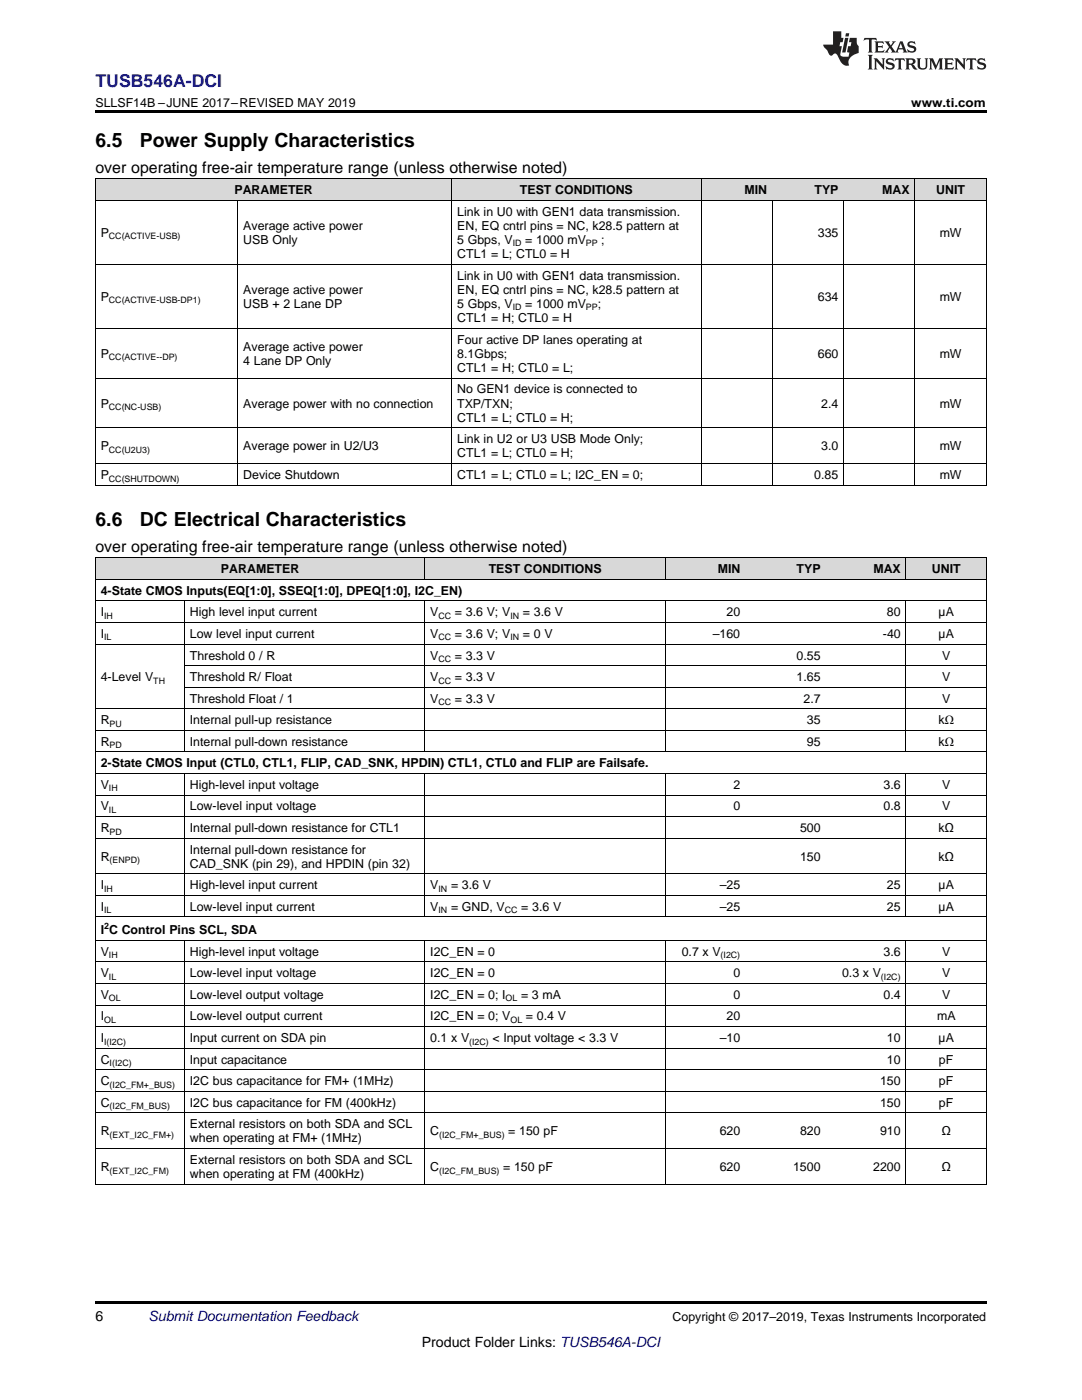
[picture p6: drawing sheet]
<svg xmlns="http://www.w3.org/2000/svg" width="216mm" height="279mm" viewBox="0 0 216 279" stroke-linecap="round" stroke-linejoin="round" font-family="sans-serif">
<defs><g id="words">
<g font-size="3.9">
<text x="19" y="29.3">6.5</text>
<text x="27.9" y="29.3">Power Supply Characteristics</text>
<text x="19" y="105">6.6</text>
<text x="27.9" y="105">DC Electrical Characteristics</text>
</g>
<text font-size="3.5" fill="#00f" x="19" y="17.3">TUSB546A-DCI</text>
<g font-size="3.2">
<text x="19" y="34.4">over operating free-air temperature range (unless otherwise noted)</text>
<text x="19" y="110.1">over operating free-air temperature range (unless otherwise noted)</text>
</g>
<g font-size="2.8">
<text x="19" y="263.6">6</text>
<text x="84.2" y="268.9">Product Folder Links: TUSB546A-DCI</text>
</g>
<text font-size="2.8" fill="#0000c8" x="29.6" y="263.6">Submit Documentation Feedback</text>
<g font-size="2.5">
<text x="19" y="21.4">SLLSF14B –JUNE 2017–REVISED MAY 2019</text>
<text x="181.8" y="21.4">www.ti.com</text>
<text x="46.8" y="38.7">PARAMETER</text>
<text x="103.8" y="38.7">TEST CONDITIONS</text>
<text x="148.6" y="38.7">MIN</text>
<text x="162.5" y="38.7">TYP</text>
<text x="176" y="38.7">MAX</text>
<text x="186.8" y="38.7">UNIT</text>
<text x="20.1" y="47.3">P</text>
<text x="48.5" y="45.9">Average active power</text>
<text x="91.2" y="43">Link in U0 with GEN1 data transmission.</text>
<text x="91.2" y="45.9">EN, EQ cntrl pins = NC, k28.5 pattern at</text>
<text x="163.2" y="47.3">335</text>
<text x="187.5" y="47.3">mW</text>
<text x="48.5" y="48.7">USB Only</text>
<text x="91.2" y="48.7">5 Gbps, V</text>
<text x="91.2" y="51.5">CTL1 = L; CTL0 = H</text>
<text x="104.8" y="48.7">= 1000 mV</text>
<text x="120" y="48.7">;</text>
<text x="48.5" y="58.6">Average active power</text>
<text x="91.2" y="55.8">Link in U0 with GEN1 data transmission.</text>
<text x="91.2" y="58.6">EN, EQ cntrl pins = NC, k28.5 pattern at</text>
<text x="20.1" y="60">P</text>
<text x="48.5" y="61.5">USB + 2 Lane DP</text>
<text x="91.2" y="61.5">5 Gbps, V</text>
<text x="91.2" y="64.3">CTL1 = H; CTL0 = H</text>
<text x="104.8" y="61.5">= 1000 mV</text>
<text x="119.3" y="61.5">;</text>
<text x="163.2" y="60">634</text>
<text x="187.5" y="60">mW</text>
<text x="20.1" y="71.4">P</text>
<text x="48.5" y="70">Average active power</text>
<text x="91.2" y="68.6">Four active DP lanes operating at</text>
<text x="91.2" y="71.4">8.1Gbps;</text>
<text x="163.2" y="71.4">660</text>
<text x="187.5" y="71.4">mW</text>
<text x="48.5" y="72.8">4 Lane DP Only</text>
<text x="91.2" y="74.2">CTL1 = H; CTL0 = L;</text>
<text x="20.1" y="81.4">P</text>
<text x="48.5" y="81.4">Average power with no connection</text>
<text x="91.2" y="78.5">No GEN1 device is connected to</text>
<text x="91.2" y="81.4">TXP/TXN;</text>
<text x="163.9" y="81.4">2.4</text>
<text x="187.5" y="81.4">mW</text>
<text x="20.1" y="89.9">P</text>
<text x="48.5" y="89.9">Average power in U2/U3</text>
<text x="91.2" y="84.2">CTL1 = L; CTL0 = H;</text>
<text x="91.2" y="88.5">Link in U2 or U3 USB Mode Only;</text>
<text x="163.9" y="89.9">3.0</text>
<text x="187.5" y="89.9">mW</text>
<text x="20.1" y="95.6">P</text>
<text x="48.5" y="95.6">Device Shutdown</text>
<text x="91.2" y="91.3">CTL1 = L; CTL0 = H;</text>
<text x="91.2" y="95.6">CTL1 = L; CTL0 = L; I2C_EN = 0;</text>
<text x="162.5" y="95.6">0.85</text>
<text x="187.5" y="95.6">mW</text>
<text x="20.1" y="118.7">4-State CMOS Inputs(EQ[1:0], SSEQ[1:0], DPEQ[1:0], I2C_EN)</text>
<text x="44.1" y="114.4">PARAMETER</text>
<text x="97.5" y="114.4">TEST CONDITIONS</text>
<text x="143.2" y="114.4">MIN</text>
<text x="159" y="114.4">TYP</text>
<text x="174.3" y="114.4">MAX</text>
<text x="185.9" y="114.4">UNIT</text>
<text x="20.1" y="123">I</text>
<text x="37.9" y="123">High level input current</text>
<text x="85.9" y="123">V</text>
<text x="90.8" y="123">= 3.6 V; V</text>
<text x="104.3" y="123">= 3.6 V</text>
<text x="145" y="123">20</text>
<text x="177" y="123">80</text>
<text x="187.3" y="123">µA</text>
<text x="20.1" y="127.3">I</text>
<text x="37.9" y="127.3">Low level input current</text>
<text x="37.9" y="131.6">Threshold 0 / R</text>
<text x="85.9" y="127.3">V</text>
<text x="85.9" y="131.6">V</text>
<text x="90.8" y="127.3">= 3.6 V; V</text>
<text x="90.8" y="131.6">= 3.3 V</text>
<text x="104.3" y="127.3">= 0 V</text>
<text x="142.2" y="127.3">–160</text>
<text x="159" y="131.6">0.55</text>
<text x="176.2" y="127.3">-40</text>
<text x="187.3" y="127.3">µA</text>
<text x="188" y="131.6">V</text>
<text x="20.1" y="135.9">4-Level V</text>
<text x="37.9" y="135.9">Threshold R/ Float</text>
<text x="85.9" y="135.9">V</text>
<text x="90.8" y="135.9">= 3.3 V</text>
<text x="159" y="135.9">1.65</text>
<text x="188" y="135.9">V</text>
<text x="37.9" y="140.2">Threshold Float / 1</text>
<text x="85.9" y="140.2">V</text>
<text x="90.8" y="140.2">= 3.3 V</text>
<text x="160.3" y="140.2">2.7</text>
<text x="188" y="140.2">V</text>
<text x="20.1" y="144.5">R</text>
<text x="20.1" y="148.8">R</text>
<text x="37.9" y="144.5">Internal pull-up resistance</text>
<text x="37.9" y="148.8">Internal pull-down resistance</text>
<text x="161" y="144.5">35</text>
<text x="161" y="148.8">95</text>
<text x="187.3" y="144.5">kΩ</text>
<text x="187.3" y="148.8">kΩ</text>
<text x="20.1" y="153.1">2-State CMOS Input (CTL0, CTL1, FLIP, CAD_SNK, HPDIN) CTL1, CTL0 and FLIP are Failsafe.</text>
<text x="20.1" y="157.4">V</text>
<text x="20.1" y="161.7">V</text>
<text x="37.9" y="157.4">High-level input voltage</text>
<text x="37.9" y="161.7">Low-level input voltage</text>
<text x="146.4" y="157.4">2</text>
<text x="146.4" y="161.7">0</text>
<text x="176.3" y="157.4">3.6</text>
<text x="176.3" y="161.7">0.8</text>
<text x="188" y="157.4">V</text>
<text x="188" y="161.7">V</text>
<text x="20.1" y="166.1">R</text>
<text x="37.9" y="166.1">Internal pull-down resistance for CTL1</text>
<text x="159.6" y="166.1">500</text>
<text x="187.3" y="166.1">kΩ</text>
<text x="20.1" y="171.8">R</text>
<text x="37.9" y="170.4">Internal pull-down resistance for</text>
<text x="37.9" y="173.2">CAD_SNK (pin 29), and HPDIN (pin 32)</text>
<text x="159.6" y="171.8">150</text>
<text x="187.3" y="171.8">kΩ</text>
<text x="20.1" y="177.5">I</text>
<text x="37.9" y="177.5">High-level input current</text>
<text x="85.9" y="177.5">V</text>
<text x="90" y="177.5">= 3.6 V</text>
<text x="143.6" y="177.5">–25</text>
<text x="177" y="177.5">25</text>
<text x="187.3" y="177.5">µA</text>
<text x="20.1" y="181.8">I</text>
<text x="37.9" y="181.8">Low-level input current</text>
<text x="85.9" y="181.8">V</text>
<text x="90" y="181.8">= GND, V</text>
<text x="104" y="181.8">= 3.6 V</text>
<text x="143.6" y="181.8">–25</text>
<text x="177" y="181.8">25</text>
<text x="187.3" y="181.8">µA</text>
<text x="20.1" y="186.4">I C Control Pins SCL, SDA</text>
<text x="20.1" y="190.7">V</text>
<text x="37.9" y="190.7">High-level input voltage</text>
<text x="85.9" y="190.7">I2C_EN = 0</text>
<text x="136" y="190.7">0.7 x V</text>
<text x="176.3" y="190.7">3.6</text>
<text x="188" y="190.7">V</text>
<text x="20.1" y="195.1">V</text>
<text x="37.9" y="195.1">Low-level input voltage</text>
<text x="85.9" y="195.1">I2C_EN = 0</text>
<text x="146.4" y="195.1">0</text>
<text x="168" y="195.1">0.3 x V</text>
<text x="188" y="195.1">V</text>
<text x="20.1" y="199.4">V</text>
<text x="20.1" y="203.7">I</text>
<text x="37.9" y="199.4">Low-level output voltage</text>
<text x="37.9" y="203.7">Low-level output current</text>
<text x="85.9" y="199.4">I2C_EN = 0; I</text>
<text x="85.9" y="203.7">I2C_EN = 0; V</text>
<text x="104" y="199.4">= 3 mA</text>
<text x="104.9" y="203.7">= 0.4 V</text>
<text x="145" y="203.7">20</text>
<text x="146.4" y="199.4">0</text>
<text x="176.3" y="199.4">0.4</text>
<text x="187" y="203.7">mA</text>
<text x="188" y="199.4">V</text>
<text x="20.1" y="208">I</text>
<text x="37.9" y="208">Input current on SDA pin</text>
<text x="85.9" y="208">0.1 x V</text>
<text x="98.3" y="208">&lt; Input voltage &lt; 3.3 V</text>
<text x="143.6" y="208">–10</text>
<text x="177" y="208">10</text>
<text x="187.3" y="208">µA</text>
<text x="20.1" y="212.3">C</text>
<text x="37.9" y="212.3">Input capacitance</text>
<text x="177" y="212.3">10</text>
<text x="187.4" y="212.3">pF</text>
<text x="20.1" y="216.6">C</text>
<text x="20.1" y="220.9">C</text>
<text x="37.9" y="216.6">I2C bus capacitance for FM+ (1MHz)</text>
<text x="37.9" y="220.9">I2C bus capacitance for FM (400kHz)</text>
<text x="175.6" y="216.6">150</text>
<text x="175.6" y="220.9">150</text>
<text x="187.4" y="216.6">pF</text>
<text x="187.4" y="220.9">pF</text>
<text x="20.1" y="226.6">R</text>
<text x="37.9" y="225.2">External resistors on both SDA and SCL</text>
<text x="85.9" y="226.6">C</text>
<text x="101.4" y="226.6">= 150 pF</text>
<text x="143.6" y="226.6">620</text>
<text x="159.6" y="226.6">820</text>
<text x="175.6" y="226.6">910</text>
<text x="187.9" y="226.6">Ω</text>
<text x="20.1" y="233.7">R</text>
<text x="37.9" y="228">when operating at FM+ (1MHz)</text>
<text x="37.9" y="232.3">External resistors on both SDA and SCL</text>
<text x="85.9" y="233.7">C</text>
<text x="100.4" y="233.7">= 150 pF</text>
<text x="143.6" y="233.7">620</text>
<text x="158.3" y="233.7">1500</text>
<text x="174.2" y="233.7">2200</text>
<text x="187.9" y="233.7">Ω</text>
<text x="37.9" y="235.1">when operating at FM (400kHz)</text>
<text x="134.2" y="263.6">Copyright © 2017–2019, Texas Instruments Incorporated</text>
</g>
<g font-size="1.8">
<text x="21.7" y="47.8">CC(ACTIVE-USB)</text>
<text x="102.3" y="49.2">ID</text>
<text x="116.9" y="49.2">PP</text>
<text x="21.7" y="60.5">CC(ACTIVE-USB-DP1)</text>
<text x="102.3" y="61.9">ID</text>
<text x="116.9" y="61.9">PP</text>
<text x="21.7" y="71.9">CC(ACTIVE--DP)</text>
<text x="21.7" y="81.8">CC(NC-USB)</text>
<text x="21.7" y="90.4">CC(U2U3)</text>
<text x="21.7" y="96.1">CC(SHUTDOWN)</text>
<text x="20.8" y="123.5">IH</text>
<text x="87.5" y="123.5">CC</text>
<text x="101.8" y="123.5">IN</text>
<text x="20.8" y="127.8">IL</text>
<text x="87.5" y="127.8">CC</text>
<text x="101.8" y="127.8">IN</text>
<text x="30.6" y="136.4">TH</text>
<text x="87.5" y="132.1">CC</text>
<text x="87.5" y="136.4">CC</text>
<text x="87.5" y="140.7">CC</text>
<text x="21.9" y="145">PU</text>
<text x="21.9" y="149.3">PD</text>
<text x="21.7" y="157.9">IH</text>
<text x="21.7" y="162.2">IL</text>
<text x="21.9" y="166.5">PD</text>
<text x="21.9" y="172.3">(ENPD)</text>
<text x="20.8" y="178">IH</text>
<text x="87.5" y="178">IN</text>
<text x="20.8" y="182.3">IL</text>
<text x="20.8" y="185.5">2</text>
<text x="87.5" y="182.3">IN</text>
<text x="100.7" y="182.3">CC</text>
<text x="21.7" y="191.2">IH</text>
<text x="143.8" y="191.2">(I2C)</text>
<text x="21.7" y="195.5">IL</text>
<text x="175.8" y="195.5">(I2C)</text>
<text x="21.7" y="199.8">OL</text>
<text x="100.9" y="199.8">OL</text>
<text x="20.8" y="204.2">OL</text>
<text x="20.8" y="208.5">I(I2C)</text>
<text x="93.6" y="208.5">(I2C)</text>
<text x="101.9" y="204.2">OL</text>
<text x="21.9" y="212.8">I(I2C)</text>
<text x="21.9" y="217.1">(I2C_FM+_BUS)</text>
<text x="21.9" y="221.4">(I2C_FM_BUS)</text>
<text x="21.9" y="227.1">(EXT_I2C_FM+)</text>
<text x="87.6" y="227.1">(I2C_FM+_BUS)</text>
<text x="21.9" y="234.2">(EXT_I2C_FM)</text>
<text x="87.6" y="234.2">(I2C_FM_BUS)</text>
</g>
</g></defs>
<g fill="#d8d8d8">
<path d="M19 111.4h17.8v4.3h-17.8z"/>
<path d="M36.8 111.4h48v4.3h-48z"/>
<path d="M84.8 111.4h48v4.3h-48z"/>
<path d="M132.8 111.4h16v4.3h-16z"/>
<path d="M148.8 111.4h16v4.3h-16z"/>
<path d="M164.8 111.4h16v4.3h-16z"/>
<path d="M180.8 111.4h16v4.3h-16z"/>
<path d="M19 35.7h28.5v4.3h-28.5z"/>
<path d="M47.5 35.7h42.7v4.3h-42.7z"/>
<path d="M90.2 35.7h49.7v4.3h-49.7z"/>
<path d="M139.9 35.7h14.3v4.3h-14.3z"/>
<path d="M154.2 35.7h14.2v4.3h-14.2z"/>
<path d="M168.4 35.7h14.2v4.3h-14.2z"/>
<path d="M182.6 35.7h14.2v4.3h-14.2z"/>
</g>
<g fill="#000">
<path d="M19 22h177.8v.5h-177.8zM19 96.8l.2 .1zM90.1 96.8l.1 .1zM139.8 96.8l.1 .1zM154.1 96.8l.1 .1zM168.3 96.8l.1 .1zM182.5 96.8l.1 .1zM196.7 96.8l.1 .1zM19 236.4h.2zM84.7 236.4h.1zM132.7 236.4h.1zM180.7 236.4h.1z"/>
<path d="M196.7 236.4h.1zM19 259.7h177.8v.5h-177.8z"/>
</g>
<g fill="none" stroke="#000" stroke-width=".2">
<path d="M19 35.6l177.8 .1v61.2M19 40h177.8M19.1 35.7v61.2M47.4 40v56.9M90.1 35.7v61.2M139.9 35.7v61.2M154.1 40v56.9M168.3 40v56.9M182.5 35.7v61.2M19 52.7h177.8M19 75.4h177.8M19 65.5h177.8"/>
<path d="M19 96.8h177.8M19 92.5h177.8M19 85.4h177.8M19 111.3h177.8v125.1M19 119.9h177.8M19 115.6h177.8M19.1 111.3v125.1M36.8 119.9v30.2M84.8 111.3v4.4M84.8 119.9v30.2M132.8 111.3v4.4M132.8 119.9v30.2"/>
<path d="M180.8 111.3v4.4M180.8 119.9v30.2M19 128.5h177.8M19 124.2h177.8M36.8 137.1h160M36.8 132.8h160M19 158.7h177.8M19 154.4h177.8M19 150.1h177.8M19 145.8h177.8M19 141.4h177.8M36.8 154.4v28.7"/>
<path d="M84.8 154.4v28.7M132.8 154.4v28.7M180.8 154.4v28.7M19 178.7h177.8M19 174.4h177.8M19 167.3h177.8M19 163h177.8M19 196.3h177.8M19 192h177.8M19 187.7h177.8M19 183h177.8M36.8 187.7v48.7"/>
<path d="M84.8 187.7v48.7M132.8 187.7v48.7M180.8 187.7v48.7M19 217.8h177.8M19 213.5h177.8M19 209.2h177.8M19 204.9h177.8M19 200.6h177.8M19 236.3h177.8M19 229.2h177.8M19 222.1h177.8"/>
</g>
<g fill="#231f20">
<path d="M172.5 7.6l-.1 .5 .4-.2h.6v.1v2.1l-.2 .4h.9l-.2-.4v-2.1l.1-.1h.5l.5 .2-.2-.5zM174.5 8.3l.2 .3v1.5l-.2 .4h1.8l.2-.6a1.04 1.04 0 0 1-1.3 .2v-.7h.6l.3 .2v-.6l-.3 .2h-.6v-.6l.8-.1 .4 .3-.2-.5zM176.5 8.3l.9 1.1-.9 1.1h.8l-.2-.2 .4-.7 .5 .7-.2 .2h1.5l-.2-.2 .2-.4h.9l.1 .4-.2 .2h1l-.3-.3-.7-1.9h-.5l-.9 2-.8-1 .9-1h-.8l.1 .3-.4 .5-.3-.6 .1-.2zM179.7 8.6l.4 1h-.7zM181.3 8.4a.63 .63 0 0 0-.2 .7 .63 .63 0 0 0 .6 .4l.6 .2 .1 .2a.75 .75 0 0 1-.7 .4 .75 .75 0 0 1-.6-.5l.1 .7 .1-.1a1.11 1.11 0 0 0 1.5-.6 1.13 1.13 0 0 0-1.2-.8l-.1-.4a1.04 1.04 0 0 1 1.2 .2l-.2-.5-.2 .1-.4-.2zM173.2 10.9l.2 .4v2.2l-.2 .4h1l-.3-.4v-2.2l.3-.4zM174.3 11.6l.3 .4v1.5l-.3 .4h.8l-.2-.4v-1.3l1.5 1.7v-1.9l.2-.4h-.7l.2 .4v.9l-1.1-1.3zM177 11.8a.62 .62 0 0 0-.2 .7 .62 .62 0 0 0 .6 .4l.6 .1 .1 .3a.76 .76 0 0 1-.7 .3 .76 .76 0 0 1-.7-.4l.2 .7 .1-.1a1.11 1.11 0 0 0 1.5-.6 1.13 1.13 0 0 0-1.2-.8l-.1-.4a1.04 1.04 0 0 1 1.2 .2l-.2-.6-.2 .1-.5-.1zM178.7 11.6l-.2 .6a.61 .61 0 0 1 .8-.3v1.6l-.2 .4h.9l-.2-.4v-1.6a.63 .63 0 0 1 .7 .3l-.1-.6zM180.6 11.6l.3 .4v1.5l-.3 .4h1l-.2-.2-.1-.8 .6 .2a.76 .76 0 0 0 1.2 .7l-1-1a.58 .58 0 0 0 .6-.5 .58 .58 0 0 0-.5-.6zM181.4 11.9h.1a.45 .45 0 0 1 .5 .1 .45 .45 0 0 1 .1 .5l-.8 .2zM182.9 11.6l.2 .2a2.17 2.17 0 0 0 .3 1.9 .99 .99 0 0 0 1.6-.6v-1.1l.2-.4h-.7l.2 .2a1.92 1.92 0 0 1-.2 1.8 .6 .6 0 0 1-.9-.5v-1.1l.2-.4zM185.4 11.6l.2 .4v1.5l-.2 .4h.7l-.2-.4v-1.4l.8 1.8 .8-1.8v1.4l-.2 .4h.9l-.2-.4v-1.5l.2-.4h-.8l-.6 1.5-.6-1.5zM188.4 11.6l.2 .4v1.5l-.2 .4h1.8l.1-.6a1.04 1.04 0 0 1-1.2 .1v-.6h.5l.4 .2v-.6l-.4 .2h-.5v-.7h.8l.3 .3-.1-.6zM190.5 11.6l.2 .4v1.5l-.2 .4h.7l-.2-.4v-1.3l1.5 1.7v-1.9l.2-.4h-.7l.2 .4v.9l-1.1-1.3zM192.9 11.6l-.1 .6a.61 .61 0 0 1 .7-.3l.1 1.6-.3 .4h1l-.3-.4 .1-1.6a.63 .63 0 0 1 .7 .3l-.1-.6zM195.2 11.8a.62 .62 0 0 0-.2 .7 .62 .62 0 0 0 .6 .4l.6 .1 .1 .3a.76 .76 0 0 1-.7 .3 .76 .76 0 0 1-.6-.4l.1 .7 .1-.1a1.11 1.11 0 0 0 1.6-.6 1.13 1.13 0 0 0-1.3-.8l-.1-.4a1.04 1.04 0 0 1 1.2 .2l-.1-.6-.2 .1-.5-.1z"/>
<path d="M166.2 6.3v2.6h-1.9v.4l.8 .9a.91 .91 0 0 0 1 .8 .56 .56 0 0 1 .5-.3 .56 .56 0 0 1 .5 .3l.4 .8a1.53 1.53 0 0 0 1.9 1.2 1.54 1.54 0 0 1 1-2.1l.9-.3v-1.4a1.52 1.52 0 0 1-.4-1.6h-1.3l-.2 .8h.5l-.2 .8h-.5l-.1 1v.2l.4 .1-.2 .8a1.93 1.93 0 0 1-1.6-.3l.3-1.8h-.5l.2-.8h.4l.2-.8h-.4v-1.3zM168.6 7.6l-.6 2.9h.7l.6-2.9zM168.8 6.6l-.1 .7h.6l.2-.7z"/>
</g>
<use href="#words"/>
</svg>
